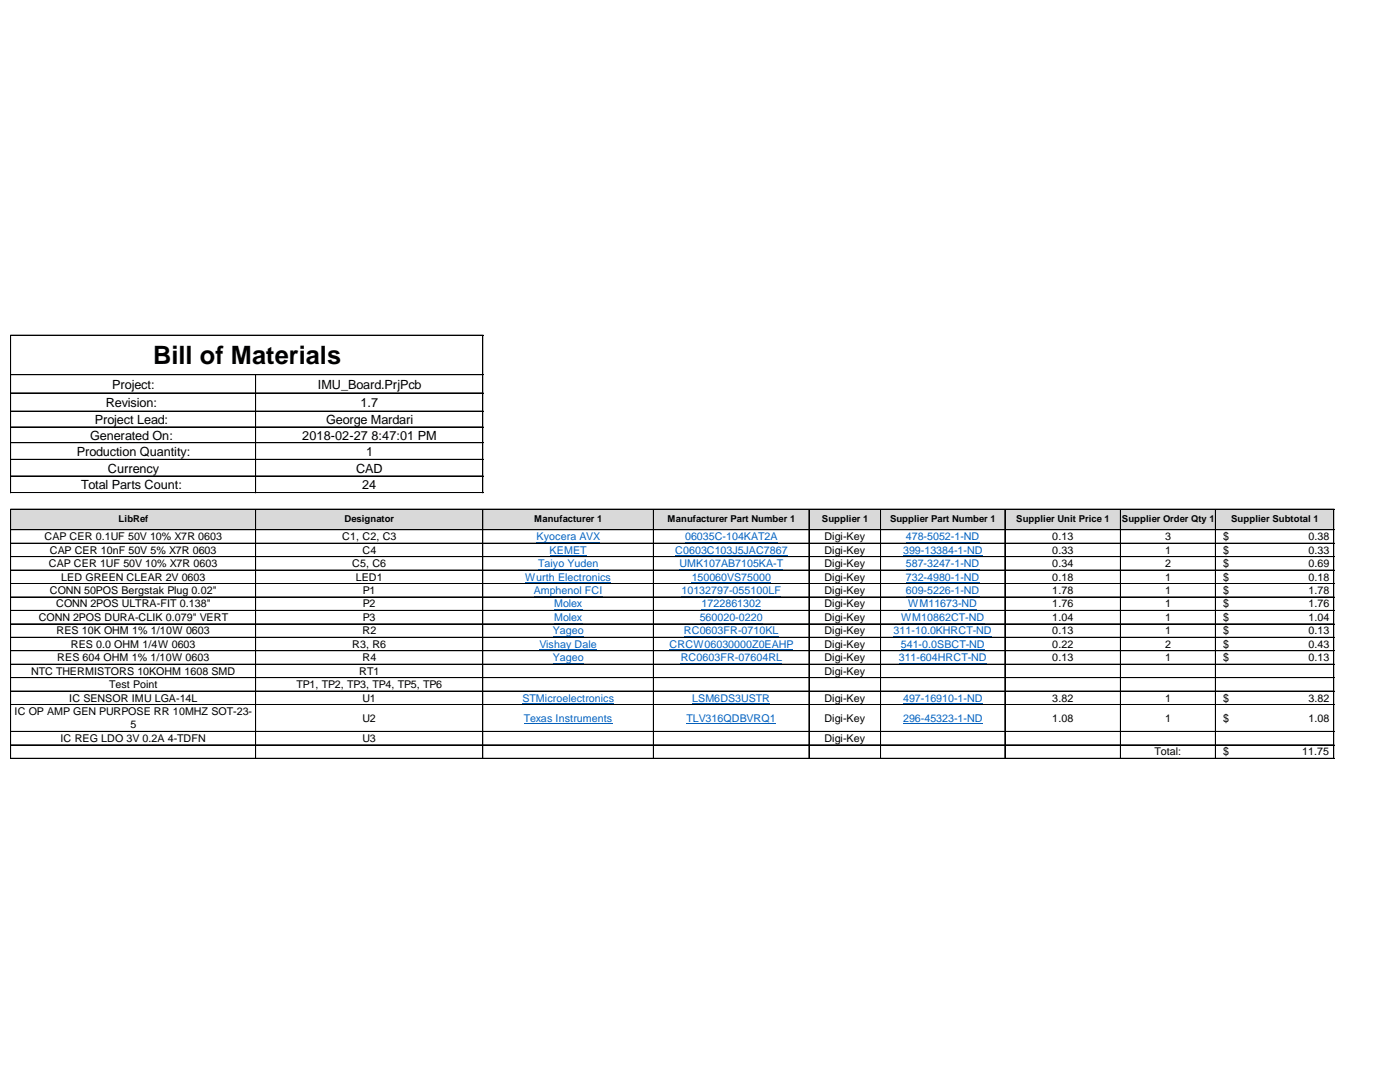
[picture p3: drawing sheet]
<svg xmlns="http://www.w3.org/2000/svg" width="279mm" height="216mm" viewBox="0 0 279 216" stroke-linecap="round" stroke-linejoin="round" font-family="sans-serif">
<defs><g id="words">
<text font-size="5" x="30.6" y="72.6">Bill of Materials</text>
<g font-size="2.5">
<text x="22.4" y="77.6">Project:</text>
<text x="63.4" y="77.6">IMU_Board.PrjPcb</text>
<text x="21.2" y="81.2">Revision:</text>
<text x="71.9" y="81.2">1.7</text>
<text x="18" y="87.8">Generated On:</text>
<text x="18.9" y="84.6">Project Lead:</text>
<text x="60.3" y="87.8">2018-02-27 8:47:01 PM</text>
<text x="65.1" y="84.6">George Mardari</text>
<text x="15.3" y="91">Production Quantity:</text>
<text x="21.5" y="94.3">Currency</text>
<text x="71.1" y="94.3">CAD</text>
<text x="73" y="91">1</text>
<text x="16.2" y="97.6">Total Parts Count:</text>
<text x="72.3" y="97.6">24</text>
</g>
<g font-size="2.1">
<text x="8.9" y="107.8">CAP CER 0.1UF 50V 10% X7R 0603</text>
<text x="68.3" y="107.8">C1, C2, C3</text>
<text x="164.5" y="107.8">Digi-Key</text>
<text x="210" y="107.8">0.13</text>
<text x="232.5" y="107.8">3</text>
<text x="244.1" y="107.8">$</text>
<text x="261.1" y="107.8">0.38</text>
<text x="9.8" y="113.1">CAP CER 1UF 50V 10% X7R 0603</text>
<text x="9.9" y="110.5">CAP CER 10nF 50V 5% X7R 0603</text>
<text x="70.3" y="113.1">C5, C6</text>
<text x="72.3" y="110.5">C4</text>
<text x="164.5" y="110.5">Digi-Key</text>
<text x="164.5" y="113.1">Digi-Key</text>
<text x="210" y="110.5">0.33</text>
<text x="210" y="113.1">0.34</text>
<text x="232.5" y="110.5">1</text>
<text x="232.5" y="113.1">2</text>
<text x="244.1" y="110.5">$</text>
<text x="244.1" y="113.1">$</text>
<text x="261.1" y="110.5">0.33</text>
<text x="261.1" y="113.1">0.69</text>
<text x="9.9" y="118.5">CONN 50POS Bergstak Plug 0.02&quot;</text>
<text x="12.2" y="115.8">LED GREEN CLEAR 2V 0603</text>
<text x="71" y="115.8">LED1</text>
<text x="72.4" y="118.5">P1</text>
<text x="164.5" y="115.8">Digi-Key</text>
<text x="164.5" y="118.5">Digi-Key</text>
<text x="210" y="115.8">0.18</text>
<text x="210" y="118.5">1.78</text>
<text x="232.5" y="115.8">1</text>
<text x="232.5" y="118.5">1</text>
<text x="244.1" y="115.8">$</text>
<text x="244.1" y="118.5">$</text>
<text x="261.1" y="115.8">0.18</text>
<text x="261.1" y="118.5">1.78</text>
<text x="7.7" y="123.9">CONN 2POS DURA-CLIK 0.079&quot; VERT</text>
<text x="11.2" y="121.2">CONN 2POS ULTRA-FIT 0.138&quot;</text>
<text x="72.4" y="121.2">P2</text>
<text x="72.4" y="123.9">P3</text>
<text x="164.5" y="121.2">Digi-Key</text>
<text x="164.5" y="123.9">Digi-Key</text>
<text x="210" y="121.2">1.76</text>
<text x="210" y="123.9">1.04</text>
<text x="232.5" y="121.2">1</text>
<text x="232.5" y="123.9">1</text>
<text x="244.1" y="121.2">$</text>
<text x="244.1" y="123.9">$</text>
<text x="261.1" y="121.2">1.76</text>
<text x="261.1" y="123.9">1.04</text>
<text x="11.3" y="126.6">RES 10K OHM 1% 1/10W 0603</text>
<text x="11.4" y="131.9">RES 604 OHM 1% 1/10W 0603</text>
<text x="14.1" y="129.2">RES 0.0 OHM 1/4W 0603</text>
<text x="70.3" y="129.2">R3, R6</text>
<text x="72.3" y="126.6">R2</text>
<text x="72.3" y="131.9">R4</text>
<text x="164.5" y="126.6">Digi-Key</text>
<text x="164.5" y="129.2">Digi-Key</text>
<text x="164.5" y="131.9">Digi-Key</text>
<text x="210" y="126.6">0.13</text>
<text x="210" y="129.2">0.22</text>
<text x="210" y="131.9">0.13</text>
<text x="232.5" y="126.6">1</text>
<text x="232.5" y="129.2">2</text>
<text x="232.5" y="131.9">1</text>
<text x="244.1" y="126.6">$</text>
<text x="244.1" y="129.2">$</text>
<text x="244.1" y="131.9">$</text>
<text x="261.1" y="126.6">0.13</text>
<text x="261.1" y="129.2">0.43</text>
<text x="261.1" y="131.9">0.13</text>
<text x="6.2" y="134.6">NTC THERMISTORS 10KOHM 1608 SMD</text>
<text x="21.8" y="137.3">Test Point</text>
<text x="59.1" y="137.3">TP1, TP2, TP3, TP4, TP5, TP6</text>
<text x="71.7" y="134.6">RT1</text>
<text x="164.5" y="134.6">Digi-Key</text>
<text x="2.9" y="142.7">IC OP AMP GEN PURPOSE RR 10MHZ SOT-23-</text>
<text x="13.8" y="140">IC SENSOR IMU LGA-14L</text>
<text x="72.3" y="140">U1</text>
<text x="164.5" y="140">Digi-Key</text>
<text x="210" y="140">3.82</text>
<text x="232.5" y="140">1</text>
<text x="244.1" y="140">$</text>
<text x="261.1" y="140">3.82</text>
<text x="12.1" y="148">IC REG LDO 3V 0.2A 4-TDFN</text>
<text x="26" y="145.3">5</text>
<text x="72.3" y="144">U2</text>
<text x="72.3" y="148">U3</text>
<text x="164.5" y="144">Digi-Key</text>
<text x="164.5" y="148">Digi-Key</text>
<text x="210" y="144">1.08</text>
<text x="232.5" y="144">1</text>
<text x="244.1" y="144">$</text>
<text x="261.1" y="144">1.08</text>
<text x="230.4" y="150.7">Total:</text>
<text x="244.1" y="150.7">$</text>
<text x="259.9" y="150.7">11.75</text>
</g>
<g font-size="2.1" fill="#0563c1">
<text x="107.1" y="107.8">Kyocera AVX</text>
<text x="136.7" y="107.8">06035C-104KAT2A</text>
<text x="180.8" y="107.8">478-5052-1-ND</text>
<text x="107.4" y="113.1">Taiyo Yuden</text>
<text x="109.7" y="110.5">KEMET</text>
<text x="134.7" y="110.5">C0603C103J5JAC7867</text>
<text x="135.6" y="113.1">UMK107AB7105KA-T</text>
<text x="180.2" y="110.5">399-13384-1-ND</text>
<text x="180.8" y="113.1">587-3247-1-ND</text>
<text x="104.8" y="115.8">Wurth Electronics</text>
<text x="106.5" y="118.5">Amphenol FCI</text>
<text x="136" y="118.5">10132797-055100LF</text>
<text x="138.1" y="115.8">150060VS75000</text>
<text x="180.8" y="115.8">732-4980-1-ND</text>
<text x="180.8" y="118.5">609-5226-1-ND</text>
<text x="110.6" y="121.2">Molex</text>
<text x="110.6" y="123.9">Molex</text>
<text x="139.6" y="123.9">560020-0220</text>
<text x="140" y="121.2">1722861302</text>
<text x="179.8" y="123.9">WM10862CT-ND</text>
<text x="181.3" y="121.2">WM11673-ND</text>
<text x="107.6" y="129.2">Vishay Dale</text>
<text x="110.3" y="126.6">Yageo</text>
<text x="110.3" y="131.9">Yageo</text>
<text x="133.6" y="129.2">CRCW06030000Z0EAHP</text>
<text x="135.8" y="131.9">RC0603FR-07604RL</text>
<text x="136.5" y="126.6">RC0603FR-0710KL</text>
<text x="178.3" y="126.6">311-10.0KHRCT-ND</text>
<text x="179.4" y="131.9">311-604HRCT-ND</text>
<text x="179.8" y="129.2">541-0.0SBCT-ND</text>
<text x="104.2" y="140">STMicroelectronics</text>
<text x="138.1" y="140">LSM6DS3USTR</text>
<text x="180.2" y="140">497-16910-1-ND</text>
<text x="104.6" y="144">Texas Instruments</text>
<text x="137" y="144">TLV316QDBVRQ1</text>
<text x="180.2" y="144">296-45323-1-ND</text>
</g>
<g font-size="1.9">
<text x="23.7" y="104.3">LibRef</text>
<text x="68.8" y="104.3">Designator</text>
<text x="106.6" y="104.3">Manufacturer 1</text>
<text x="133.2" y="104.3">Manufacturer Part Number 1</text>
<text x="164" y="104.3">Supplier 1</text>
<text x="177.6" y="104.3">Supplier Part Number 1</text>
<text x="202.8" y="104.3">Supplier Unit Price 1</text>
<text x="223.9" y="104.3">Supplier Order Qty 1</text>
<text x="245.7" y="104.3">Supplier Subtotal 1</text>
</g>
</g></defs>
<path d="M2.1 101.6h264.2v4.2h-264.2z" fill="#d9d9d9"/>
<g fill="none" stroke="#0563c1" stroke-width=".2">
<path d="M104.8 116.3h17.1M106.5 119h13.8M107.1 108.2h12.6M107.4 113.6h12M109.7 110.9h7.3M134.7 110.9h22.5M135.6 113.6h20.7M136 119h19.8M136.7 108.2h18.5M138.1 116.3h15.8M180.2 110.9h15.9M180.8 108.2h14.7"/>
<path d="M180.8 113.6h14.7M180.8 116.3h14.7M180.8 119h14.7M107.6 129.7h11.5M110.3 127h6.2M110.3 132.4h6.2M110.6 121.6h5.6M110.6 124.3h5.6M133.6 129.7h24.7M135.8 132.4h20.3M136.5 127h18.9M139.6 124.3h12.6"/>
<path d="M140 121.6h11.9M178.3 127h19.6M179.4 132.4h17.5M179.8 129.7h16.7M179.8 124.3h16.6M181.3 121.6h13.7M104.2 140.4h18.4M104.6 144.4h17.6M137 144.4h17.8M138.1 140.4h15.6M180.2 140.4h15.9M180.2 144.4h15.9"/>
</g>
<g fill="none" stroke="#000" stroke-width=".2">
<path d="M2.1 66.9v31.5M2.2 66.9v31.5M2.2 66.9h94.2M2.2 74.8h94.2M2.2 78.4h94.2M51 74.8v23.6M96.3 67v31.4M96.4 67v31.4M2.2 82h94.2M2.2 82.1h94.2M2.2 85.2h94.2M2.2 88.3h94.2"/>
<path d="M2.2 91.7h94.2M2.2 95h94.2M2.2 98.3h94.2M2.1 101.6v49.8M2.2 101.6v49.8M2.2 101.6h264.1M2.2 105.7h264.1M2.2 108.4h264.1M2.2 111.1h264.1M2.2 113.7h264.1M2.2 113.8h264.1M2.2 116.4h264.1"/>
<path d="M2.2 119.1h264.1M2.2 119.2h264.1M51 101.7v49.7M96.3 101.7v49.7M96.4 101.7v49.7M130.4 101.7v49.7M161.5 101.7l-.1 49.7M175.7 101.7v49.7M175.8 101.7v49.7M200.5 101.7v49.7M200.6 101.7v49.7M223.6 101.7v49.7"/>
<path d="M242.6 101.7v49.7M266.2 101.7v49.7M2.2 121.8h264.1M2.2 124.5h264.1M2.2 127.2h264.1M2.2 129.8h264.1M2.2 129.9h264.1M2.2 132.5h264.1M2.2 132.6h264.1M2.2 135.2h264.1M2.2 137.9h264.1M2.2 140.6h264.1"/>
<path d="M2.2 145.9h264.1M2.2 146h264.1M2.2 148.6h264.1M2.2 148.7h264.1M2.2 151.3h264.1"/>
</g>
<use href="#words"/>
</svg>
